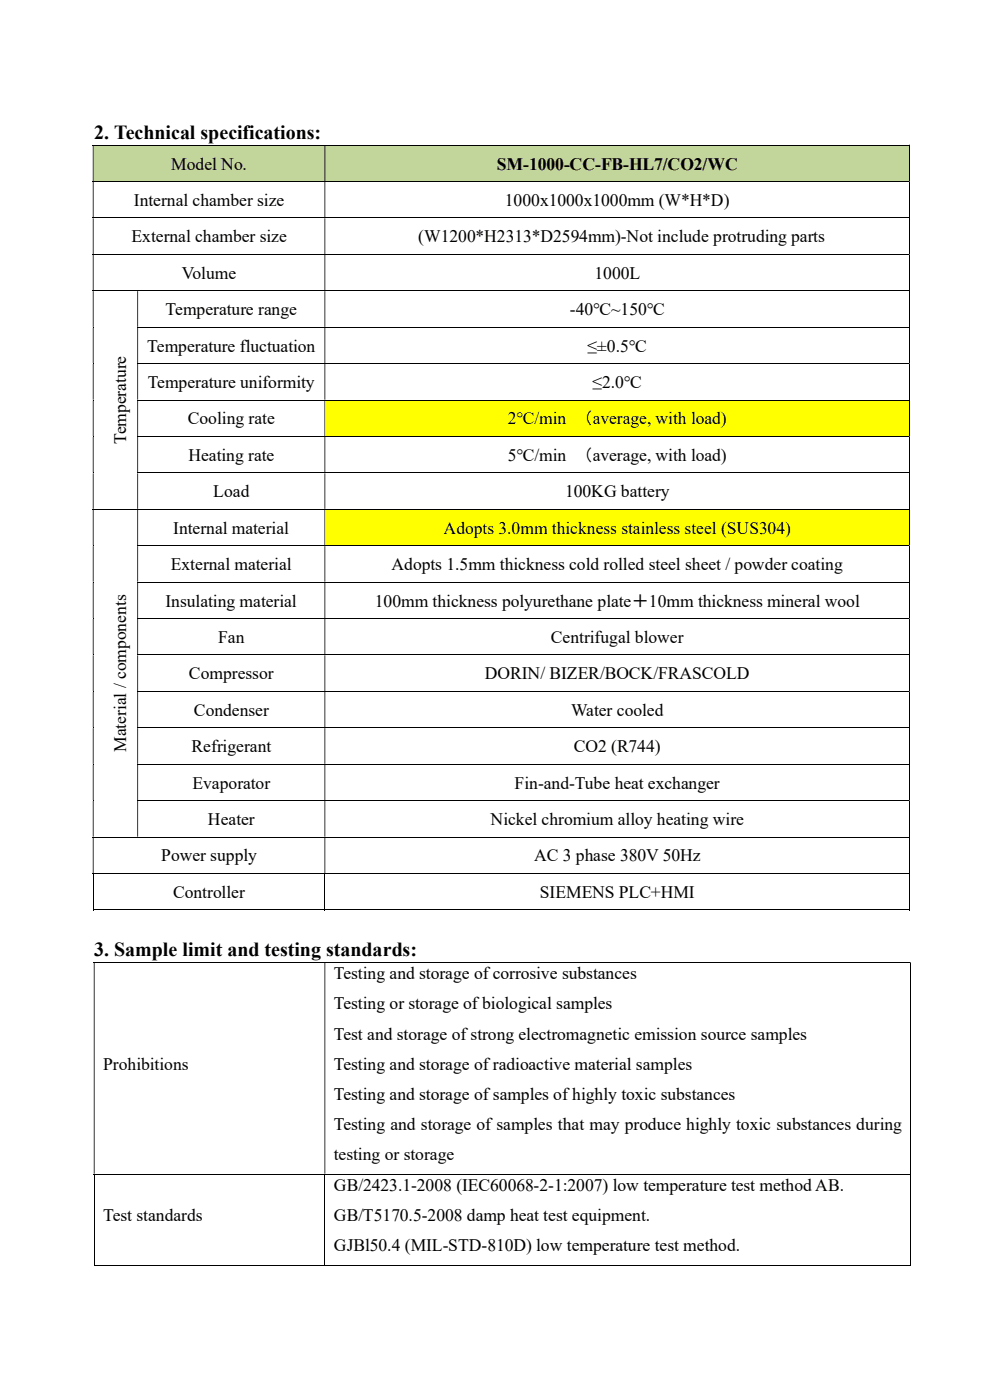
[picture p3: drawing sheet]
<svg xmlns="http://www.w3.org/2000/svg" width="210mm" height="297mm" viewBox="0 0 210 297" stroke-linecap="round" stroke-linejoin="round" font-family="sans-serif">
<defs><g id="words">
<g font-size="4.2">
<text x="20" y="29.5">2. Technical specifications:</text>
<text x="20" y="202.9">3. Sample limit and testing standards:</text>
</g>
<g font-size="3.7">
<text x="36.3" y="36">Model No.</text>
<text x="105.4" y="36">SM-1000-CC-FB-HL7/CO2/WC</text>
<text x="28.4" y="43.7">Internal chamber size</text>
<text x="107.1" y="43.7">1000x1000x1000mm (W*H*D)</text>
<text x="27.9" y="51.4">External chamber size</text>
<text x="88.7" y="51.4">(W1200*H2313*D2594mm)-Not include protruding parts</text>
<text x="38.6" y="59.1">Volume</text>
<text x="126.1" y="59.1">1000L</text>
<text x="35.1" y="66.9">Temperature range</text>
<text x="120.9" y="66.9">-40℃~150℃</text>
<text x="31.2" y="74.6">Temperature fluctuation</text>
<text x="124.7" y="74.6">≤±0.5℃</text>
<text x="31.3" y="82.3">Temperature uniformity</text>
<text x="125.7" y="82.3">≤2.0℃</text>
<text x="26.8" y="94.2" transform="rotate(-90 26.8 94.2)">Temperature</text>
<text x="39.8" y="90">Cooling rate</text>
<text x="107.7" y="90">2℃/min （average, with load)</text>
<text x="40" y="97.8">Heating rate</text>
<text x="107.7" y="97.8">5℃/min （average, with load)</text>
<text x="45.3" y="105.5">Load</text>
<text x="119.9" y="105.5">100KG battery</text>
<text x="36.7" y="113.2">Internal material</text>
<text x="94.1" y="113.2">Adopts 3.0mm thickness stainless steel (SUS304)</text>
<text x="36.2" y="120.9">External material</text>
<text x="83.1" y="120.9">Adopts 1.5mm thickness cold rolled steel sheet / powder coating</text>
<text x="35.1" y="128.7">Insulating material</text>
<text x="79.5" y="128.7">100mm thickness polyurethane plate＋10mm thickness mineral wool</text>
<text x="46.3" y="136.4">Fan</text>
<text x="116.9" y="136.4">Centrifugal blower</text>
<text x="40.1" y="144.1">Compressor</text>
<text x="102.9" y="144.1">DORIN/ BIZER/BOCK/FRASCOLD</text>
<text x="41.1" y="151.8">Condenser</text>
<text x="121.2" y="151.8">Water cooled</text>
<text x="26.8" y="159.5" transform="rotate(-90 26.8 159.5)">Material / components</text>
<text x="40.6" y="159.6">Refrigerant</text>
<text x="121.7" y="159.6">CO2 (R744)</text>
<text x="40.8" y="167.3">Evaporator</text>
<text x="109.2" y="167.3">Fin-and-Tube heat exchanger</text>
<text x="44.1" y="175">Heater</text>
<text x="104.1" y="175">Nickel chromium alloy heating wire</text>
<text x="34.2" y="182.8">Power supply</text>
<text x="113.3" y="182.8">AC 3 phase 380V 50Hz</text>
<text x="36.7" y="190.5">Controller</text>
<text x="114.5" y="190.5">SIEMENS PLC+HMI</text>
<text x="70.8" y="207.8">Testing and storage of corrosive substances</text>
<text x="70.8" y="214.2">Testing or storage of biological samples</text>
<text x="70.8" y="220.6">Test and storage of strong electromagnetic emission source samples</text>
<text x="21.9" y="226.9">Prohibitions</text>
<text x="70.8" y="226.9">Testing and storage of radioactive material samples</text>
<text x="70.8" y="233.3">Testing and storage of samples of highly toxic substances</text>
<text x="70.8" y="239.7">Testing and storage of samples that may produce highly toxic substances during</text>
<text x="70.8" y="246.1">testing or storage</text>
<text x="70.8" y="252.7">GB/2423.1-2008 (IEC60068-2-1:2007) low temperature test method AB.</text>
<text x="21.9" y="259.1">Test standards</text>
<text x="70.8" y="259.1">GB/T5170.5-2008 damp heat test equipment.</text>
<text x="70.8" y="265.4">GJBl50.4 (MIL-STD-810D) low temperature test method.</text>
</g>
</g></defs>
<g fill="#c2d69b">
<path d="M19.9 30.9h48.9v7.5h-48.9z"/>
<path d="M21.7 32.5h45.3v4.3h-45.3z"/>
<path d="M69 30.9h123.9v7.5h-123.9z"/>
<path d="M70.8 32.5h120.3v4.3h-120.3z"/>
</g>
<path d="M19.7 30.8h173.2M193 30.9v7.5" fill="none" stroke="#000" stroke-width=".21"/>
<path d="M192.9 30.7h.1v.2h-.1zM19.7 30.9h.2v7.5h-.2zM68.8 30.9h.2v7.5h-.2z" fill-rule="evenodd" fill="#000"/>
<g fill="#fff">
<path d="M19.9 38.6h48.9v7.5h-48.9z"/>
<path d="M21.7 40.3h45.3v4.2h-45.3z"/>
<path d="M69 38.6h123.9v7.5h-123.9z"/>
<path d="M70.8 40.3h120.3v4.2h-120.3z"/>
</g>
<path d="M19.7 38.5h173.2M193 38.6v7.5" fill="none" stroke="#000" stroke-width=".21"/>
<path d="M192.9 38.4h.1v.2h-.1zM19.7 38.6h.2v7.5h-.2zM68.8 38.6h.2v7.5h-.2z" fill-rule="evenodd" fill="#000"/>
<g fill="#fff">
<path d="M19.9 46.3h48.9v7.6h-48.9z"/>
<path d="M21.7 48h45.3v4.2h-45.3z"/>
<path d="M69 46.3h123.9v7.6h-123.9z"/>
<path d="M70.8 48h120.3v4.2h-120.3z"/>
</g>
<path d="M19.7 46.2h173.2M19.7 54h173.2M193 46.3v7.6M193 54.1v7.5M19.7 61.7h173.2M29.1 69.4h163.8M29.1 77.1h163.8M193 61.8v7.5M193 69.5v7.5M193 77.2v7.6" fill="none" stroke="#000" stroke-width=".21"/>
<g fill="#000">
<path d="M192.9 46.1h.1v.2h-.1zM19.7 46.3h.2v7.6h-.2zM68.8 46.3h.2v7.6h-.2z" fill-rule="evenodd"/>
<path d="M192.9 53.9h.1v.2h-.1zM19.7 54.1h.2v7.5h-.2zM68.8 54.1h.2v7.5h-.2z" fill-rule="evenodd"/>
<path d="M192.9 61.6h.1v.2h-.1zM19.7 61.8h.2v7.5h-.2zM29.1 61.8h.2v7.5h-.2zM68.8 61.8h.2v7.5h-.2z" fill-rule="evenodd"/>
<path d="M192.9 69.3h.1v.2h-.1zM19.7 69.5h.2v7.5h-.2zM29.1 69.5h.2v7.5h-.2zM68.8 69.5h.2v7.5h-.2z" fill-rule="evenodd"/>
<path d="M192.9 77h.1v.2h-.1zM19.7 77.2h.2v7.6h-.2zM29.1 77.2h.2v7.6h-.2zM68.8 77.2h.2v7.6h-.2z" fill-rule="evenodd"/>
</g>
<path d="M19.7 69.3h.2v.2h-.2zM19.7 77h.2v.2h-.2z" fill="#000"/>
<g fill="#ff0">
<path d="M69 85h123.9v7.5h-123.9z"/>
<path d="M70.8 86.3h120.3v4.8h-120.3z"/>
</g>
<path d="M19.7 84.8h.2v.2h-.2zM19.7 92.5h.2v.2h-.2zM19.7 100.2h.2v.2h-.2z" fill="#000"/>
<path d="M29.1 84.9h163.8M29.1 92.6h163.8M193 85v7.5M193 92.7v7.5M29.1 100.3h163.8M193 100.4v7.5" fill="none" stroke="#000" stroke-width=".21"/>
<g fill="#000">
<path d="M192.9 84.8h.1v.2h-.1zM19.7 85h.2v7.5h-.2zM29.1 85h.2v7.5h-.2zM68.8 85h.2v7.5h-.2z" fill-rule="evenodd"/>
<path d="M192.9 92.5h.1v.2h-.1zM19.7 92.7h.2v7.5h-.2zM29.1 92.7h.2v7.5h-.2zM68.8 92.7h.2v7.5h-.2z" fill-rule="evenodd"/>
<path d="M192.9 100.2h.1v.2h-.1zM19.7 100.4h.2v7.6h-.2zM29.1 100.4h.2v7.6h-.2zM68.8 100.4h.2v7.6h-.2z" fill-rule="evenodd"/>
</g>
<g fill="#ff0">
<path d="M69 108.1h123.9v7.6h-123.9z"/>
<path d="M70.8 109.8h120.3v4.2h-120.3z"/>
</g>
<g fill="none" stroke="#000" stroke-width=".21">
<path d="M19.7 108h173.2M29.1 115.8h163.8M193 108.1v7.6M193 115.9v7.5M29.1 123.5h163.8M29.1 131.2h163.8M29.1 138.9h163.8M193 123.6v7.5M193 131.3v7.6M193 139v7.6M29.1 146.7h163.8M29.1 154.4h163.8"/>
<path d="M193 146.8v7.5M193 154.5v7.6M19.7 177.6h173.2M29.1 162.1h163.8M29.1 169.8h163.8M193 162.2v7.6M193 169.9v7.6M193 177.7v7.5M19.7 185.3h173.2M19.7 193h49.1M19.8 185.4v7.7M68.9 185.4v7.7"/>
<path d="M69 193h123.9M193 185.4v7.7M19.9 204.2h173.2M193.2 204.3v44.7M19.9 249.1h173.2M20 249.2v19.4M68.9 249.2v19.4M193.2 249.2v19.4M19.9 268.5h48.9M69 268.5h124.1"/>
</g>
<g fill="#000">
<path d="M192.9 107.9h.1v.2h-.1zM19.7 108.1h.2v7.6h-.2zM29.1 108.1h.2v7.6h-.2zM68.8 108.1h.2v7.6h-.2z" fill-rule="evenodd"/>
<path d="M192.9 115.7h.1v.2h-.1zM19.7 115.9h.2v7.5h-.2zM29.1 115.9h.2v7.5h-.2zM68.8 115.9h.2v7.5h-.2z" fill-rule="evenodd"/>
<path d="M192.9 123.4h.1v.2h-.1zM19.7 123.6h.2v7.5h-.2zM29.1 123.6h.2v7.5h-.2zM68.8 123.6h.2v7.5h-.2z" fill-rule="evenodd"/>
<path d="M192.9 131.1h.1v.2h-.1zM19.7 131.3h.2v7.6h-.2zM29.1 131.3h.2v7.6h-.2zM68.8 131.3h.2v7.6h-.2z" fill-rule="evenodd"/>
<path d="M192.9 138.9h.1v.1h-.1zM19.7 139h.2v7.6h-.2zM29.1 139h.2v7.6h-.2zM68.8 139h.2v7.6h-.2z" fill-rule="evenodd"/>
<path d="M192.9 146.6h.1v.2h-.1zM19.7 146.8h.2v7.5h-.2zM29.1 146.8h.2v7.5h-.2zM68.8 146.8h.2v7.5h-.2z" fill-rule="evenodd"/>
<path d="M192.9 154.3h.1v.2h-.1zM19.7 154.5h.2v7.6h-.2zM29.1 154.5h.2v7.6h-.2zM68.8 154.5h.2v7.6h-.2z" fill-rule="evenodd"/>
<path d="M192.9 162.1h.1v.1h-.1zM19.7 162.2h.2v7.6h-.2zM29.1 162.2h.2v7.6h-.2zM68.8 162.2h.2v7.6h-.2z" fill-rule="evenodd"/>
<path d="M192.9 169.8h.1v.1h-.1zM19.7 169.9h.2v7.6h-.2zM29.1 169.9h.2v7.6h-.2zM68.8 169.9h.2v7.6h-.2z" fill-rule="evenodd"/>
<path d="M192.9 177.5h.1v.2h-.1zM19.7 177.7h.2v7.5h-.2zM68.8 177.7h.2v7.5h-.2z" fill-rule="evenodd"/>
<path d="M193.1 204.1h.2v.2h-.2zM19.9 204.3h.2v44.7h-.2zM68.8 204.3h.2v44.7h-.2z" fill-rule="evenodd"/>
</g>
<path d="M19.7 115.7h.2v.2h-.2zM19.7 123.4h.2v.2h-.2zM19.7 131.1h.2v.2h-.2zM19.7 138.9h.2v.1h-.2zM19.7 146.6h.2v.2h-.2zM19.7 154.3h.2v.2h-.2zM19.7 162.1h.2v.1h-.2zM19.7 169.8h.2v.1h-.2zM192.9 185.2h.1v.2h-.1zM192.9 193h.1v.1h-.1zM193.1 249h.2v.2h-.2zM193.1 268.4h.2v.2h-.2z" fill="#000"/>
<use href="#words"/>
</svg>
